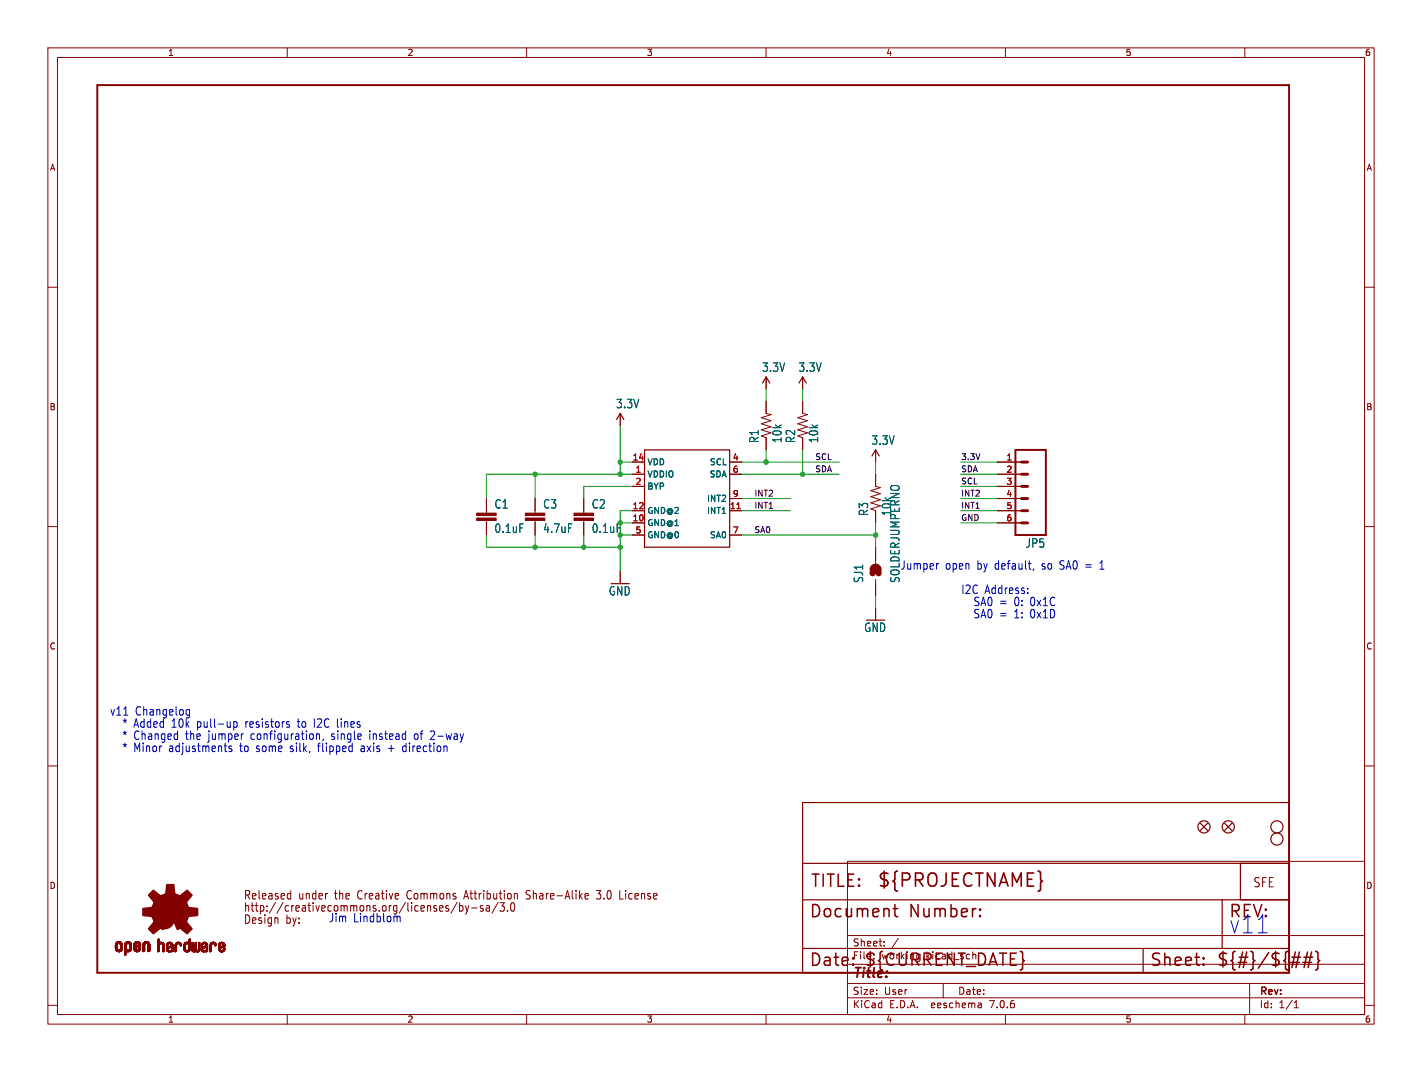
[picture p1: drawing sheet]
<svg xmlns="http://www.w3.org/2000/svg" width="297mm" height="224mm" viewBox="0 0 297 224" stroke-linecap="round" stroke-linejoin="round" font-family="sans-serif">
<defs><g id="words">
<text font-size="5.3" fill="#0000c2" x="256.5" y="195.3">v11</text>
<text font-size="3.8" fill="#840000" x="183.1" y="185.7">${PROJECTNAME}</text>
<g font-size="3.5" fill="#840000">
<text x="169.2" y="185.7">TITLE:</text>
<text x="168.9" y="192.1">Document</text>
<text x="189.9" y="192.1">Number:</text>
<text x="168.9" y="202.2">Date:</text>
<text x="180.3" y="202.2">${CURRENT_DATE}</text>
<text x="240" y="202.2">Sheet:</text>
<text x="254" y="202.2">${#}/${##}</text>
</g>
<text font-size="3.5" fill="#0000c2" x="256.5" y="192.1">REV:</text>
<text font-size="2.8" fill="#840000" x="178" y="204.8">Title:</text>
<text font-size="2.7" fill="#840000" x="261.6" y="185.6">SFE</text>
<g font-size="2.5" fill="#006464">
<text x="159.1" y="77.9">3.3V</text>
<text x="166.7" y="77.9">3.3V</text>
<text x="128.6" y="85.5">3.3V</text>
<text x="158.7" y="92.7" transform="rotate(-90 158.7 92.7)">R1</text>
<text x="163.5" y="92.7" transform="rotate(-90 163.5 92.7)">10k</text>
<text x="166.3" y="92.7" transform="rotate(-90 166.3 92.7)">R2</text>
<text x="171.1" y="92.7" transform="rotate(-90 171.1 92.7)">10k</text>
<text x="181.9" y="93.1">3.3V</text>
<text x="103.2" y="106.4">C1</text>
<text x="113.3" y="106.4">C3</text>
<text x="123.5" y="106.4">C2</text>
<text x="181.5" y="107.9" transform="rotate(-90 181.5 107.9)">R3</text>
<text x="186.3" y="107.9" transform="rotate(-90 186.3 107.9)">10k</text>
<text x="103.2" y="111.5">0.1uF</text>
<text x="113.3" y="111.5">4.7uF</text>
<text x="123.5" y="111.5">0.1uF</text>
<text x="188" y="119.1">Jumper</text>
<text x="214.1" y="114.6">JP5</text>
<text x="127.1" y="124.6">GND</text>
<text x="180.5" y="121.9" transform="rotate(-90 180.5 121.9)">SJ1</text>
<text x="188.1" y="121.9" transform="rotate(-90 188.1 121.9)">SOLDERJUMPERNO</text>
<text x="180.4" y="132.2">GND</text>
</g>
<g font-size="2.5" fill="#0000c2">
<text x="197.4" y="119.1">open</text>
<text x="204.1" y="119.1">by default,</text>
<text x="217.9" y="119.1">so SA0 =</text>
<text x="230.4" y="119.1">1</text>
<text x="200.7" y="124.2">I2C Address:</text>
<text x="203.2" y="126.8">SA0 =</text>
<text x="203.2" y="129.3">SA0 =</text>
<text x="211.9" y="126.8">0: 0x1C</text>
<text x="211.9" y="129.3">1: 0x1D</text>
<text x="22.9" y="149.6">v11</text>
<text x="28.2" y="149.6">Changelog</text>
<text x="25.4" y="154.7">* Changed</text>
<text x="25.4" y="152.2">* Added</text>
<text x="35.9" y="152.2">10k</text>
<text x="38.8" y="154.7">the</text>
<text x="41.3" y="152.2">pull-up</text>
<text x="43.6" y="154.7">jumper</text>
<text x="51.5" y="152.2">resistors</text>
<text x="52.6" y="154.7">configuration,</text>
<text x="62.6" y="152.2">to</text>
<text x="66.1" y="152.2">I2C lines</text>
<text x="69.6" y="154.7">single</text>
<text x="77.7" y="154.7">instead</text>
<text x="87.2" y="154.7">of</text>
<text x="90.8" y="154.7">2-way</text>
<text x="25.4" y="157.2">* Minor</text>
<text x="35.3" y="157.2">adjustments</text>
<text x="50.3" y="157.2">to</text>
<text x="53.8" y="157.2">some</text>
<text x="61" y="157.2">silk,</text>
<text x="67" y="157.2">flipped</text>
<text x="76.1" y="157.2">axis</text>
<text x="81.9" y="157.2">+</text>
<text x="85.1" y="157.2">direction</text>
<text x="50.8" y="190.7">http://creativecommons.org/licenses/by-sa/3.0</text>
<text x="68.6" y="192.8">Jim</text>
<text x="73.8" y="192.8">Lindblom</text>
</g>
<g font-size="2.5" fill="#840000">
<text x="50.8" y="188.2">Released</text>
<text x="62.4" y="188.2">under</text>
<text x="70.1" y="188.2">the</text>
<text x="75.1" y="188.2">Creative</text>
<text x="85.6" y="188.2">Commons</text>
<text x="97.9" y="188.2">Attribution</text>
<text x="111" y="188.2">Share-Alike</text>
<text x="126.1" y="188.2">3.0</text>
<text x="131.1" y="188.2">License</text>
<text x="50.8" y="193.2">Design</text>
<text x="59.7" y="193.2">by:</text>
</g>
<g font-size="2.1" fill="#840000">
<text x="178" y="197.9">Sheet:</text>
<text x="178" y="200.6">File:</text>
<text x="184.1" y="200.6">working.kicad_sch</text>
<text x="178" y="208">Size:</text>
<text x="184.7" y="208">User</text>
<text x="200" y="208">Date:</text>
<text x="263" y="208.2">Rev:</text>
<text x="178" y="210.8">KiCad</text>
<text x="185.7" y="210.8">E.D.A.</text>
<text x="194.6" y="210.8">eeschema</text>
<text x="207" y="210.8">7.0.6</text>
<text x="263" y="210.8">Id:</text>
<text x="267.1" y="210.8">1/1</text>
</g>
<g font-size="1.8" fill="#840000">
<text x="35" y="11.9">1</text>
<text x="85" y="11.9">2</text>
<text x="135" y="11.9">3</text>
<text x="185" y="11.9">4</text>
<text x="235" y="11.9">5</text>
<text x="285" y="11.9">6</text>
<text x="10.3" y="35.9">A</text>
<text x="285.3" y="35.9">A</text>
<text x="10.3" y="85.9">B</text>
<text x="285.3" y="85.9">B</text>
<text x="10.3" y="135.9">C</text>
<text x="285.3" y="135.9">C</text>
<text x="10.3" y="185.9">D</text>
<text x="285.3" y="185.9">D</text>
<text x="35" y="213.8">1</text>
<text x="85" y="213.8">2</text>
<text x="135" y="213.8">3</text>
<text x="185" y="213.8">4</text>
<text x="235" y="213.8">5</text>
<text x="285" y="213.8">6</text>
</g>
<g font-size="1.8" fill="#a90000">
<text x="132" y="96.3">14</text>
<text x="132.6" y="98.8">1</text>
<text x="132.6" y="101.3">2</text>
<text x="153" y="96.3">4</text>
<text x="153" y="98.8">6</text>
<text x="210.1" y="96.3">1</text>
<text x="210.1" y="98.8">2</text>
<text x="210.1" y="101.3">3</text>
<text x="132" y="106.4">12</text>
<text x="152.4" y="106.4">11</text>
<text x="153" y="103.9">9</text>
<text x="210.1" y="103.9">4</text>
<text x="210.1" y="106.4">5</text>
<text x="132" y="109">10</text>
<text x="132.6" y="111.5">5</text>
<text x="153" y="111.5">7</text>
<text x="210.1" y="109">6</text>
</g>
<g font-size="1.8" fill="#006464">
<text x="135.1" y="99.9">VDDIO</text>
<text x="135.1" y="97.4">VDD</text>
<text x="148.1" y="99.9">SDA</text>
<text x="148.2" y="97.4">SCL</text>
<text x="135.1" y="107.5">GND@2</text>
<text x="135.1" y="102.5">BYP</text>
<text x="147.6" y="107.5">INT1</text>
<text x="147.6" y="105">INT2</text>
<text x="135.1" y="110.1">GND@1</text>
<text x="135.1" y="112.6">GND@0</text>
<text x="148.2" y="112.6">SA0</text>
</g>
<g font-size="1.7" fill="#0f0f0f">
<text x="170.2" y="98.7">SDA</text>
<text x="170.2" y="96.2">SCL</text>
<text x="200.7" y="98.7">SDA</text>
<text x="200.7" y="96.2">3.3V</text>
<text x="200.7" y="101.3">SCL</text>
<text x="157.5" y="106.3">INT1</text>
<text x="157.5" y="103.8">INT2</text>
<text x="200.7" y="103.8">INT2</text>
<text x="200.7" y="106.3">INT1</text>
<text x="157.5" y="111.4">SA0</text>
<text x="200.7" y="108.9">GND</text>
</g>
</g></defs>
<g fill="none" stroke="#840000" stroke-width=".21">
<path d="M10 10h277v203.9h-277zM12 12h273v199.9h-273zM60 10v2M110 10v2M160 10v2M210 10v2M260 10v2M10 60h2M285 60h2M160 78.7v2.6M167.6 78.7v2.6M129.5 86.4v2.5"/>
<path d="M132.1 96.5h2.5M132.1 99.1h2.5M152.4 96.5h2.5M152.4 99.1h2.5M160 83.8v2.6l1 .2-2 .6 2 .7-2 .6 2 .7-2 .6 2 .6-2 .7 1 .3v2.6M167.6 83.8v2.6l1.1 .2-2.1 .6 2.1 .7-2.1 .6 2.1 .7-2.1 .6 2.1 .6-2.1 .7 1 .3v2.6M182.9 94v2.5M182.9 99.1v2.5l1 .3-2 .6 2 .6-2 .7 2 .6-2 .6 2 .7-2 .6 1 .4v2.5M208.3 96.5h5.1M208.3 99.1h5.1M10 110h2M101.6 104.1v3.1"/>
<path d="M101.6 108.7v3.1M111.8 104.1v3.1M111.8 108.7v3.1M121.9 104.1v3.1M121.9 108.7v3.1M129.5 119.4v2.5M132.1 101.6h2.5M132.1 106.7h2.5M132.1 109.2h2.5M132.1 111.8h2.5M152.4 104.1h2.5M152.4 106.7h2.5"/>
<path d="M152.4 111.8h2.5M182.9 114.3v3.4M208.3 101.6h5.1M208.3 104.1h5.1M208.3 106.7h5.1M208.3 109.2h5.1M285 110h2M182.9 121v3.5M182.9 127v2.5M10 160h2M285 160h2M177 179.9h108v32h-108z"/>
<path d="M60.3 186.6l.4 .1M60.7 186v1.8M60.7 187.7l-.4 .1M95.5 188.5l-1.3 2.3M96 188.6v1.7M96 189.2h.4l.3 .3-.1 .8h-.6M97 187.3h.7M97.2 189.2l.4 1.1M97.4 186l-.6 1.8M97.6 190.3l-.4 .6M97.9 189.2l-.3 1.1M98.5 189.7h1.2"/>
<path d="M100.9 189.2h-.4l-.2 .2 .1 .3 .5 .1v.5h-.6M101.6 189.2h.6v1.1M102.2 189.6l-.5 .1-.2 .2 .2 .4h.5M104 188.5l-1.3 2.3M105.3 188.6l-.5 .6 .5 .2v.8l-.2 .1h-.5l-.2-.1M106 190.2v.1M106.7 188.9l-.1 .8 .2 .5 .2 .1h.3l.1-.3v-1.1M109.9 187.7l.5 .1M110.5 186h-.3l-.3 .4 .1 .4 .4 .2M122.7 186.6l.2 .4-.7 .2M122.8 187.7l-.1 .1M124.6 187.6l.2 .2 .5-.1"/>
<path d="M124.6 186h.9l-.5 .7 .3 .1M129.4 187.8h.8M177 195.4h108M184.7 197.5v.1M184.7 196.7v.1M187.6 196l-1.3 2M10 210h2M60 211.9v2M110 211.9v2M160 211.9v2M177 208.4h108M177 205.4h108"/>
<path d="M177 201.4h108M197 205.4v3M204.9 209.6l.1 .9M205 210.4l-.2 .1M205 209.9h-.2M210 211.9v2M260 211.9v2M261 205.4v6.5M270.3 210.5h.9M270.3 209.4l.4-.4v1.5M285 210h2"/>
</g>
<g fill="none" stroke="#840000" stroke-width=".25">
<path d="M128.8 87.6l.7-1.2 .8 1.2M134.6 94h17.8v20.3h-17.8zM159.3 80l.7-1.3 .8 1.3M166.9 80l.7-1.3 .8 1.3M182.1 95.3l.8-1.3 .7 1.3M167.6 167.6h101.6v35.6h-101.6zM250.7 172l1.5 1.5M252.2 172l-1.5 1.5M255.8 172l1.5 1.5M257.3 172l-1.5 1.5M167.6 188h101.6M167.6 180.3h101.6"/>
<path d="M167.6 198.1h101.6M238.8 198.1v5.1M255.3 188v10.1M259.1 180.3v7.7"/>
<circle cx="251.5" cy="172.7" r="1.27"/>
<circle cx="256.5" cy="172.7" r="1.27"/>
<circle cx="266.7" cy="172.7" r="1.27"/>
<circle cx="266.7" cy="175.3" r="1.27"/>
</g>
<path d="M20.3 17.8h248.9v185.4h-248.9zM212.1 94h6.3v17.8h-6.3z" fill="none" stroke="#840000" stroke-width=".41"/>
<path d="M213.4 96.5h1.2M213.4 99.1h1.2M213.4 101.6h1.2M213.4 104.1h1.2M213.4 106.7h1.2M213.4 109.2h1.2" fill="none" stroke="#840000" stroke-width=".61"/>
<path d="M153.9 106.3h.7" fill="none" stroke="#a90000" stroke-width=".21"/>
<path d="M182.2 119.8l.2-.5 .5-.2 .4 .2 .2 .5M182.2 119l.2-.4 .5-.2 .4 .2 .2 .4" fill="none" stroke="#840000" stroke-width="1.3"/>
<g fill="none" stroke="#840000" stroke-width=".32">
<path d="M186.5 189.8h1M186.9 188.9v2.2l.1 .3 .5 .1M204.7 191.2l.1 .2-.1 .1M204.7 191.2l-.1 .2 .1 .1M204.7 189.9v.2M204.7 191.2v.3M204.7 189.9l.1 .1-.1 .1M204.7 189.9l-.1 .1 .1 .1M269.8 199.9h1.8M271.4 198.9l-.7 3.2M272.4 199.9h1.8M273.1 198.9l-.7 3.2"/>
<path d="M273.9 198.9l-.7 3.2M274.8 198.7l.3 .2 .2 .2v1.2l.3 .4-.3 .3v1.2l-.2 .3-.3 .1M178.2 201.4l.1 .1-.1 .1M251.4 201.4l.1 .1-.1 .1M251.4 201.4l-.1 .1 .1 .1M251.4 200.1v.2M251.4 201.4v.2M251.4 200.1l.1 .1-.1 .1M251.4 200.1l-.1 .1 .1 .1M269.6 201h1.8M272.1 201h1.8"/>
</g>
<g fill="#840000" stroke="#840000" stroke-width=".21">
<path d="M99.6 108.2h4v.5h-4z"/>
<path d="M99.6 107.2h4v.5h-4z"/>
<path d="M24.1 198.1h.4z"/>
<path d="M24.1 198l.4 .1z"/>
<path d="M24.1 198h.4z"/>
<path d="M24.1 197.9l.4 .1z"/>
<path d="M24.1 197.9h.4z"/>
<path d="M24.1 197.8l.4 .1z"/>
<path d="M24.1 197.8h.4z"/>
<path d="M24.1 197.7l.4 .1z"/>
<path d="M24.1 197.7h.4z"/>
<path d="M24.1 197.6l.4 .1z"/>
<path d="M24.1 197.6h.4z"/>
<path d="M24.1 197.5l.4 .1z"/>
<path d="M24.1 197.5h.4z"/>
<path d="M24.1 197.4l.4 .1z"/>
<path d="M24.1 197.4h.4z"/>
<path d="M24.1 198.2h.4z"/>
<path d="M24.1 198.1l.4 .1z"/>
<path d="M24.1 197.3l.4 .1z"/>
<path d="M24.1 197.3h.4z"/>
<path d="M24.1 198.3h.5z"/>
<path d="M24.1 198.3h.4z"/>
<path d="M24.1 198.2l.4 .1z"/>
<path d="M24.1 197.2l.4 .1z"/>
<path d="M24.1 197.2h.4z"/>
<path d="M24.1 197.2h.5z"/>
<path d="M24.1 198.3l.5 .1z"/>
<path d="M24.1 197.1l.5 .1z"/>
<path d="M24.1 197.1h.5z"/>
<path d="M24.1 198.4h.6z"/>
<path d="M24.1 198.4h.5z"/>
<path d="M24.1 197.1h.6z"/>
<path d="M24.2 198.4h.5z"/>
<path d="M24.2 197.1h.5z"/>
<path d="M24.2 197.1h.6z"/>
<path d="M24.2 198.4h1.3z"/>
<path d="M24.2 198.4h.6z"/>
<path d="M24.2 197.1h1.3z"/>
<path d="M24.2 198.5h1.3z"/>
<path d="M24.2 198.4l1.3 .1z"/>
<path d="M24.2 197l1.3 .1z"/>
<path d="M24.2 197h1.3z"/>
<path d="M24.2 198.5h1.2z"/>
<path d="M24.2 197h1.2z"/>
<path d="M24.3 198.5h1.1z"/>
<path d="M24.3 196.9l1.1 .1z"/>
<path d="M24.3 198.5l1.1 .1z"/>
<path d="M24.3 196.9h1.1z"/>
<path d="M24.3 198.6h1.1z"/>
<path d="M24.3 198.6h1z"/>
<path d="M24.3 196.9h1z"/>
<path d="M24.4 198.6l.9 .1z"/>
<path d="M24.4 196.8l.9 .1z"/>
<path d="M24.4 198.7h.9z"/>
<path d="M24.4 196.8h.9z"/>
<path d="M24.4 196.8h.8z"/>
<path d="M24.4 198.7h.8z"/>
<path d="M24.5 198.7h.7z"/>
<path d="M24.5 196.8h.7z"/>
<path d="M24.5 198.7l.6 .1z"/>
<path d="M24.5 196.7l.6 .1z"/>
<path d="M24.6 198.8h.5z"/>
<path d="M24.6 196.7h.5z"/>
<path d="M24.6 198.8h.4z"/>
<path d="M24.6 196.7h.4z"/>
<path d="M24.7 198.8h.3z"/>
<path d="M24.7 196.7h.3z"/>
<path d="M24.7 198.8h.2z"/>
<path d="M24.7 196.7h.2z"/>
<path d="M24.9 197.1h.6z"/>
<path d="M24.9 198.4h.6z"/>
<path d="M25 198.4h.5z"/>
<path d="M25 197.1h.5z"/>
<path d="M25 198.3l.5 .1z"/>
<path d="M25.1 198.3h.4z"/>
<path d="M25.1 197.1l.4 .1z"/>
<path d="M25.1 197.2h.4z"/>
<path d="M25.1 197.2l.4 .1z"/>
<path d="M25.1 198.2l.4 .1z"/>
<path d="M25.1 198.2h.4z"/>
<path d="M25.1 197.3h.4z"/>
<path d="M25.2 198.2h.4z"/>
<path d="M25.2 197.3h.4z"/>
<path d="M25.2 198.1l.4 .1z"/>
<path d="M25.2 198.1h.4z"/>
<path d="M25.2 198l.4 .1z"/>
<path d="M25.2 198h.4z"/>
<path d="M25.2 197.9l.4 .1z"/>
<path d="M25.2 197.9h.4z"/>
<path d="M25.2 197.8l.4 .1z"/>
<path d="M25.2 197.8h.4z"/>
<path d="M25.2 197.7l.4 .1z"/>
<path d="M25.2 197.7h.4z"/>
<path d="M25.2 197.6l.4 .1z"/>
<path d="M25.2 197.6h.4z"/>
<path d="M25.2 197.5l.4 .1z"/>
<path d="M25.2 197.5h.4z"/>
<path d="M25.2 197.4l.4 .1z"/>
<path d="M25.2 197.4h.4z"/>
<path d="M25.2 197.3l.4 .1z"/>
<path d="M26 199.4l.2 .1z"/>
<path d="M26 199.4h.3z"/>
<path d="M26 199.4h.4z"/>
<path d="M26 199.3l.4 .1z"/>
<path d="M26 199.3h.4z"/>
<path d="M26 199.2l.4 .1z"/>
<path d="M26 199.2h.4z"/>
<path d="M26 199.1l.4 .1z"/>
<path d="M26 199.1h.4z"/>
<path d="M26 199l.4 .1z"/>
<path d="M26 199h.4z"/>
<path d="M26 198.9l.4 .1z"/>
<path d="M26 198.9h.4z"/>
<path d="M26 198.8l.4 .1z"/>
<path d="M26 198.8h.4z"/>
<path d="M26 198.7l1.1 .1z"/>
<path d="M26 198.7h1.1z"/>
<path d="M26 198.7h1.2z"/>
<path d="M26 198.6l1.2 .1z"/>
<path d="M26 198.6h1.2z"/>
<path d="M26 198.6h1.3z"/>
<path d="M26 198.5l1.3 .1z"/>
<path d="M26 198.5h1.3z"/>
<path d="M26 198.5h1.4z"/>
<path d="M26 198.4l1.4 .1z"/>
<path d="M26 198.4h1.4z"/>
<path d="M26 198.4h.7z"/>
<path d="M26 198.4h.6z"/>
<path d="M26 198.3l.5 .1z"/>
<path d="M26 198.3h.5z"/>
<path d="M26 198.2l.4 .1z"/>
<path d="M26 198.2h.4z"/>
<path d="M26 198.1l.4 .1z"/>
<path d="M26 198.1h.4z"/>
<path d="M26 198l.4 .1z"/>
<path d="M26 198h.4z"/>
<path d="M26 197.9l.4 .1z"/>
<path d="M26 197.9h.4z"/>
<path d="M26 197.8l.4 .1z"/>
<path d="M26 197.8h.4z"/>
<path d="M26 197.7l.4 .1z"/>
<path d="M26 197.7h.4z"/>
<path d="M26 197.6l.4 .1z"/>
<path d="M26 197.6h.4z"/>
<path d="M26 197.5l.4 .1z"/>
<path d="M26 197.5h.4z"/>
<path d="M26 197.4l.4 .1z"/>
<path d="M26 197.4h.4z"/>
<path d="M26 197.3l.4 .1z"/>
<path d="M26 197.3h.4z"/>
<path d="M26 199.5h.2z"/>
<path d="M26 197.2l.5 .1z"/>
<path d="M26 197.2h.5z"/>
<path d="M26.1 197.2h.4z"/>
<path d="M26.1 197.1l.4 .1z"/>
<path d="M26.1 197.1h.4z"/>
<path d="M26.1 197.1h.5z"/>
<path d="M26.1 197.1h.6z"/>
<path d="M26.1 197.1h1.3z"/>
<path d="M26.1 197l1.3 .1z"/>
<path d="M26.1 197h1.3z"/>
<path d="M26.1 197h1.2z"/>
<path d="M26.2 197h1.1z"/>
<path d="M26.2 196.9l1.1 .1z"/>
<path d="M26.2 196.9h1.1z"/>
<path d="M26.2 196.9h1z"/>
<path d="M26.3 196.9h.9z"/>
<path d="M26.3 196.8l.9 .1z"/>
<path d="M26.3 196.8h.9z"/>
<path d="M26.3 196.8h.8z"/>
<path d="M26.4 196.8h.7z"/>
<path d="M26.4 196.7l.7 .1z"/>
<path d="M26.5 198.8h.5z"/>
<path d="M26.5 196.7h.5z"/>
<path d="M26.6 196.7h.3z"/>
<path d="M26.6 198.8h.3z"/>
<path d="M26.6 196.7h.2z"/>
<path d="M26.7 198.8h.1z"/>
<path d="M26.8 197.1h.6z"/>
<path d="M26.8 198.4h.6z"/>
<path d="M26.9 198.4h.5z"/>
<path d="M26.9 197.1h.5z"/>
<path d="M27 198.3l.4 .1z"/>
<path d="M27 197.1l.4 .1z"/>
<path d="M27 198.3h.4z"/>
<path d="M27 197.2h.4z"/>
<path d="M27 198.3h.5z"/>
<path d="M27 197.2h.5z"/>
<path d="M27 197.2l.5 .1z"/>
<path d="M27 198.2l.5 .1z"/>
<path d="M27 197.3h.5z"/>
<path d="M27.1 198.2h.4z"/>
<path d="M27.1 197.3h.4z"/>
<path d="M27.1 198.1l.4 .1z"/>
<path d="M27.1 198.1h.4z"/>
<path d="M27.1 197.4h.4z"/>
<path d="M27.1 197.3l.4 .1z"/>
<path d="M27.1 198l.4 .1z"/>
<path d="M27.1 198h.4z"/>
<path d="M27.1 197.9l.4 .1z"/>
<path d="M27.1 197.9h.4z"/>
<path d="M27.1 197.8l.4 .1z"/>
<path d="M27.1 197.8h.4z"/>
<path d="M27.1 197.7l.4 .1z"/>
<path d="M27.1 197.7h.4z"/>
<path d="M27.1 197.6l.4 .1z"/>
<path d="M27.1 197.6h.4z"/>
<path d="M27.1 197.5l.4 .1z"/>
<path d="M27.1 197.5h.4z"/>
<path d="M27.1 197.4l.4 .1z"/>
<path d="M27.9 198.2h.5z"/>
<path d="M27.9 198.2h.4z"/>
<path d="M27.9 198.1l.4 .1z"/>
<path d="M27.9 198.1h.4z"/>
<path d="M27.9 198.1h.5z"/>
<path d="M27.9 198l.5 .1z"/>
<path d="M27.9 198h.6z"/>
<path d="M27.9 198h.7z"/>
<path d="M27.9 197.9l.7 .1z"/>
<path d="M27.9 197.9h.8z"/>
<path d="M27.9 197.9h.9z"/>
<path d="M27.9 197.8l.9 .1z"/>
<path d="M27.9 197.8h1z"/>
<path d="M27.9 197.8h1.1z"/>
<path d="M27.9 197.8h1.2z"/>
<path d="M27.9 197.7l1.2 .1z"/>
<path d="M27.9 197.7h1.2z"/>
<path d="M27.9 197.7h1.3z"/>
<path d="M27.9 197.7h1.4z"/>
<path d="M27.9 197.6l1.4 .1z"/>
<path d="M27.9 197.6h1.4z"/>
<path d="M27.9 197.6h.4z"/>
<path d="M27.9 197.5l.4 .1z"/>
<path d="M27.9 197.5h.4z"/>
<path d="M27.9 197.4l.4 .1z"/>
<path d="M27.9 197.4h.4z"/>
<path d="M27.9 197.3l.4 .1z"/>
<path d="M27.9 197.3h.4z"/>
<path d="M27.9 197.3h.5z"/>
<path d="M27.9 198.3h.5z"/>
<path d="M27.9 198.2l.5 .1z"/>
<path d="M27.9 197.2l.5 .1z"/>
<path d="M27.9 197.2h.5z"/>
<path d="M28 198.4h.5z"/>
<path d="M28 198.3l.4 .1z"/>
<path d="M28 198.3h.4z"/>
<path d="M28 197.2h.4z"/>
<path d="M28 197.1l.4 .1z"/>
<path d="M28 197.1h.5z"/>
<path d="M28 198.4h1.3z"/>
<path d="M28 198.4h.6z"/>
<path d="M28 197.1h.6z"/>
<path d="M28 198.5h1.3z"/>
<path d="M28 198.4l1.3 .1z"/>
<path d="M28 197.1h1.3z"/>
<path d="M28 197l1.3 .1z"/>
<path d="M28 197h1.3z"/>
<path d="M28.1 198.5h1.1z"/>
<path d="M28.1 197h1.2z"/>
<path d="M28.1 198.5l1.1 .1z"/>
<path d="M28.1 197h1.1z"/>
<path d="M28.1 198.6h1.1z"/>
<path d="M28.1 196.9l1.1 .1z"/>
<path d="M28.1 196.9h1.1z"/>
<path d="M28.2 198.6h.9z"/>
<path d="M28.2 196.9h1z"/>
<path d="M28.2 198.6l.9 .1z"/>
<path d="M28.2 196.9h.9z"/>
<path d="M28.2 196.8l.9 .1z"/>
<path d="M28.2 198.7h.9z"/>
<path d="M28.2 196.8h.9z"/>
<path d="M28.3 196.8h.8z"/>
<path d="M28.3 198.7h.7z"/>
<path d="M28.3 196.8h.7z"/>
<path d="M28.3 196.7l.7 .1z"/>
<path d="M28.4 198.7l.6 .1z"/>
<path d="M28.4 196.7h.5z"/>
<path d="M28.4 198.8h.5z"/>
<path d="M28.4 197.6h1z"/>
<path d="M28.5 198.8h.4z"/>
<path d="M28.5 197.6h.9z"/>
<path d="M28.5 196.7h.3z"/>
<path d="M28.5 198.8h.3z"/>
<path d="M28.6 197.6h.8z"/>
<path d="M28.6 196.7h.1z"/>
<path d="M28.6 197.5l.8 .1z"/>
<path d="M28.6 197.5h.8z"/>
<path d="M28.7 197.5h.7z"/>
<path d="M28.7 197.1h.6z"/>
<path d="M28.7 198.4h.6z"/>
<path d="M28.8 197.1h.5z"/>
<path d="M28.8 198.4h.5z"/>
<path d="M28.8 197.5h.6z"/>
<path d="M28.8 197.4l.6 .1z"/>
<path d="M28.8 197.4h.6z"/>
<path d="M28.9 197.1l.5 .1z"/>
<path d="M28.9 198.3l.4 .1z"/>
<path d="M28.9 197.2h.5z"/>
<path d="M28.9 198.3h.4z"/>
<path d="M28.9 197.4h.5z"/>
<path d="M28.9 198.3h.5z"/>
<path d="M28.9 197.2l.5 .1z"/>
<path d="M28.9 197.3h.5z"/>
<path d="M29 198.2l.4 .1z"/>
<path d="M29 198.2h.4z"/>
<path d="M29 197.4h.4z"/>
<path d="M29 197.3l.4 .1z"/>
<path d="M29 197.3h.4z"/>
<path d="M29 198.1l.4 .1z"/>
<path d="M29 198.1h.4z"/>
<path d="M29 198l.4 .1z"/>
<path d="M29 198h.4z"/>
<path d="M29.1 198h.3z"/>
<path d="M29.1 197.9l.3 .1z"/>
<path d="M29.2 197.9h.2z"/>
<path d="M29.8 198.7h.3z"/>
<path d="M29.8 198.7h.4z"/>
<path d="M29.8 198.6l.4 .1z"/>
<path d="M29.8 198.6h.4z"/>
<path d="M29.8 198.5l.4 .1z"/>
<path d="M29.8 198.5h.4z"/>
<path d="M29.8 198.4l.4 .1z"/>
<path d="M29.8 198.4h.4z"/>
<path d="M29.8 198.3l.4 .1z"/>
<path d="M29.8 198.3h.4z"/>
<path d="M29.8 198.2l.4 .1z"/>
<path d="M29.8 198.2h.4z"/>
<path d="M29.8 198.1l.4 .1z"/>
<path d="M29.8 198.1h.4z"/>
<path d="M29.8 198l.4 .1z"/>
<path d="M29.8 198h.4z"/>
<path d="M29.8 197.9l.4 .1z"/>
<path d="M29.8 197.9h.4z"/>
<path d="M29.8 197.8l.4 .1z"/>
<path d="M29.8 197.8h.4z"/>
<path d="M29.8 197.7l.4 .1z"/>
<path d="M29.8 197.7h.4z"/>
<path d="M29.8 197.6l.4 .1z"/>
<path d="M29.8 197.6h.4z"/>
<path d="M29.8 197.5l.4 .1z"/>
<path d="M29.8 197.5h.4z"/>
<path d="M29.8 197.4l.4 .1z"/>
<path d="M29.8 197.4h.4z"/>
<path d="M29.8 197.3l.4 .1z"/>
<path d="M29.8 197.3h.4z"/>
<path d="M29.9 198.7l.2 .1z"/>
<path d="M29.9 197.3h.3z"/>
<path d="M29.9 197.3h.4z"/>
<path d="M29.9 198.8h.1z"/>
<path d="M29.9 197.2l.4 .1z"/>
<path d="M29.9 197.2h.4z"/>
<path d="M29.9 197.1l.5 .1z"/>
<path d="M29.9 197.1h.5z"/>
<path d="M29.9 197.1h.6z"/>
<path d="M29.9 197.1h1.3z"/>
<path d="M29.9 197l1.3 .1z"/>
<path d="M29.9 197h1.3z"/>
<path d="M30 197h1.2z"/>
<path d="M30 197h1.1z"/>
<path d="M30 196.9l1.1 .1z"/>
<path d="M30 196.9h1.1z"/>
<path d="M30.1 196.9h1z"/>
<path d="M30.1 196.8l.9 .1z"/>
<path d="M30.1 196.8h.9z"/>
<path d="M30.2 196.8h.8z"/>
<path d="M30.2 196.8h.7z"/>
<path d="M30.2 196.7l.7 .1z"/>
<path d="M30.3 196.7h.5z"/>
<path d="M30.4 196.7h.4z"/>
<path d="M30.4 196.7h.3z"/>
<path d="M30.5 196.7h.2z"/>
<path d="M30.6 197.1h.6z"/>
<path d="M30.7 197.1h.5z"/>
<path d="M30.8 197.1h.4z"/>
<path d="M30.8 197.1l.4 .1z"/>
<path d="M30.8 197.2h.4z"/>
<path d="M30.8 197.2h.5z"/>
<path d="M30.9 197.2l.4 .1z"/>
<path d="M30.9 197.3h.4z"/>
<path d="M30.9 198.7h.3z"/>
<path d="M30.9 198.7h.4z"/>
<path d="M30.9 198.6l.4 .1z"/>
<path d="M30.9 198.6h.4z"/>
<path d="M30.9 198.5l.4 .1z"/>
<path d="M30.9 198.5h.4z"/>
<path d="M30.9 198.4l.4 .1z"/>
<path d="M30.9 198.4h.4z"/>
<path d="M30.9 198.3l.4 .1z"/>
<path d="M30.9 198.3h.4z"/>
<path d="M30.9 198.2l.4 .1z"/>
<path d="M30.9 198.2h.4z"/>
<path d="M30.9 198.1l.4 .1z"/>
<path d="M30.9 198.1h.4z"/>
<path d="M30.9 198l.4 .1z"/>
<path d="M30.9 198h.4z"/>
<path d="M30.9 197.9l.4 .1z"/>
<path d="M30.9 197.9h.4z"/>
<path d="M30.9 197.8l.4 .1z"/>
<path d="M30.9 197.8h.4z"/>
<path d="M30.9 197.7l.4 .1z"/>
<path d="M30.9 197.7h.4z"/>
<path d="M30.9 197.6l.4 .1z"/>
<path d="M30.9 197.6h.4z"/>
<path d="M30.9 197.5l.4 .1z"/>
<path d="M30.9 197.5h.4z"/>
<path d="M30.9 197.4l.4 .1z"/>
<path d="M30.9 197.4h.4z"/>
<path d="M30.9 197.3l.4 .1z"/>
<path d="M30.9 198.7l.2 .1z"/>
<path d="M30.9 198.8h.2z"/>
<path d="M33 198.8h.1z"/>
<path d="M33 196.3h.2z"/>
<path d="M33 198.7l.2 .1z"/>
<path d="M33 198.7h.2z"/>
<path d="M33 198.6l.2 .1z"/>
<path d="M33 198.6h.2z"/>
<path d="M33 198.5l.2 .1z"/>
<path d="M33 198.5h.2z"/>
<path d="M33 198.4l.2 .1z"/>
<path d="M33 198.4h.2z"/>
<path d="M33 198.3l.2 .1z"/>
<path d="M33 198.3h.2z"/>
<path d="M33 198.2l.2 .1z"/>
<path d="M33 198.2h.2z"/>
<path d="M33 198.1l.2 .1z"/>
<path d="M33 198.1h.2z"/>
<path d="M33 198l.2 .1z"/>
<path d="M33 198h.2z"/>
<path d="M33 197.9l.2 .1z"/>
<path d="M33 197.9h.2z"/>
<path d="M33 197.8l.2 .1z"/>
<path d="M33 197.8h.2z"/>
<path d="M33 197.7l.2 .1z"/>
<path d="M33 197.7h.2z"/>
<path d="M33 197.6l.2 .1z"/>
<path d="M33 197.6h.2z"/>
<path d="M33 197.5l.2 .1z"/>
<path d="M33 197.5h.2z"/>
<path d="M33 197.5h.3z"/>
<path d="M33 197.4l.3 .1z"/>
<path d="M33 197.4h.3z"/>
<path d="M33 197.3l.3 .1z"/>
<path d="M33 197.3h.3z"/>
<path d="M33 197.2l.3 .1z"/>
<path d="M33 197.2h.4z"/>
<path d="M33 197.1l.5 .1z"/>
<path d="M33 197.1h.5z"/>
<path d="M33 197.1h.6z"/>
<path d="M33 197.1h1.2z"/>
<path d="M33 197l1.2 .1z"/>
<path d="M33 197h1.1z"/>
<path d="M33 196.9l1 .1z"/>
<path d="M33 196.9h1z"/>
<path d="M33 196.9h.3z"/>
<path d="M33 196.9h.2z"/>
<path d="M33 196.8l.2 .1z"/>
<path d="M33 196.8h.2z"/>
<path d="M33 196.7l.2 .1z"/>
<path d="M33 196.7h.2z"/>
<path d="M33 196.6l.2 .1z"/>
<path d="M33 196.6h.2z"/>
<path d="M33 196.5l.2 .1z"/>
<path d="M33 196.5h.2z"/>
<path d="M33 196.4l.2 .1z"/>
<path d="M33 196.4h.2z"/>
<path d="M33 196.3l.2 .1z"/>
<path d="M33 196.2l.2 .1z"/>
<path d="M33 196.2h.2z"/>
<path d="M33.1 196.2h.1z"/>
<path d="M33.4 196.9h.5z"/>
<path d="M33.4 196.8l.5 .1z"/>
<path d="M33.5 196.8h.3z"/>
<path d="M33.7 197.1h.5z"/>
<path d="M33.8 197.1h.4z"/>
<path d="M33.8 197.1l.4 .1z"/>
<path d="M33.9 197.2h.3z"/>
<path d="M33.9 197.2h.4z"/>
<path d="M33.9 197.2l.4 .1z"/>
<path d="M33.9 197.3h.4z"/>
<path d="M34 197.3h.3z"/>
<path d="M34 197.3l.3 .1z"/>
<path d="M34 197.4h.3z"/>
<path d="M34 197.5h.3z"/>
<path d="M34 197.4l.3 .1z"/>
<path d="M34 198.8h.2z"/>
<path d="M34 198.7l.3 .1z"/>
<path d="M34 198.7h.3z"/>
<path d="M34 198.6l.3 .1z"/>
<path d="M34 198.6h.3z"/>
<path d="M34 198.5l.3 .1z"/>
<path d="M34 198.5h.3z"/>
<path d="M34 198.4l.3 .1z"/>
<path d="M34 198.4h.3z"/>
<path d="M34 198.3l.3 .1z"/>
<path d="M34 198.3h.3z"/>
<path d="M34 198.2l.3 .1z"/>
<path d="M34 198.2h.3z"/>
<path d="M34 198.1l.3 .1z"/>
<path d="M34 198.1h.3z"/>
<path d="M34 198l.3 .1z"/>
<path d="M34 198h.3z"/>
<path d="M34 197.9l.3 .1z"/>
<path d="M34 197.9h.3z"/>
<path d="M34 197.8l.3 .1z"/>
<path d="M34 197.8h.3z"/>
<path d="M34 197.7l.3 .1z"/>
<path d="M34 197.7h.3z"/>
<path d="M34 197.6l.3 .1z"/>
<path d="M34 197.6h.3z"/>
<path d="M34 197.5l.3 .1z"/>
<path d="M34.8 198.4h.3z"/>
<path d="M34.8 198.3l.3 .1z"/>
<path d="M34.8 198.3h.3z"/>
<path d="M34.8 198.3h.2z"/>
<path d="M34.8 198.2l.3 .1z"/>
<path d="M34.8 198.2h.3z"/>
<path d="M34.8 197.6h.1z"/>
<path d="M34.8 197.6h.2z"/>
<path d="M34.8 197.5l.2 .1z"/>
<path d="M34.8 197.5h.2z"/>
<path d="M34.8 198.4l.3 .1z"/>
<path d="M34.8 197.4l.2 .1z"/>
<path d="M34.8 197.4h.2z"/>
<path d="M34.8 197.4h.3z"/>
<path d="M34.8 198.5h.4z"/>
<path d="M34.8 198.5h.3z"/>
<path d="M34.8 198.1l.3 .1z"/>
<path d="M34.8 198.1h.3z"/>
<path d="M34.8 198.1h.4z"/>
<path d="M34.8 197.3l.3 .1z"/>
<path d="M34.8 197.3h.3z"/>
<path d="M34.8 198.5h.5z"/>
<path d="M34.8 198.1h.5z"/>
<path d="M34.8 198.6h.8z"/>
<path d="M34.8 198.5l.5 .1z"/>
<path d="M34.8 198l.5 .1z"/>
<path d="M34.8 197.2l.4 .1z"/>
<path d="M34.8 197.2h.4z"/>
<path d="M34.8 198h.6z"/>
<path d="M34.9 198.6h.7z"/>
<path d="M34.9 198h.5z"/>
<path d="M34.9 197.2h.3z"/>
<path d="M34.9 198h.6z"/>
<path d="M34.9 197.1l.4 .1z"/>
<path d="M34.9 197.1h.4z"/>
<path d="M34.9 197.1h.5z"/>
<path d="M34.9 198.6l.7 .1z"/>
<path d="M34.9 197.9l.6 .1z"/>
<path d="M34.9 198.7h.7z"/>
<path d="M34.9 197.9h.7z"/>
<path d="M34.9 197.1h1.1z"/>
<path d="M34.9 198.7h.8z"/>
<path d="M35 198.7h.7z"/>
<path d="M35 197l1 .1z"/>
<path d="M35 197h1z"/>
<path d="M35 197.9h.7z"/>
<path d="M35 197h.9z"/>
<path d="M35 197.9h.8z"/>
<path d="M35 198.7l.7 .1z"/>
<path d="M35 197.8l1.1 .1z"/>
<path d="M35 196.9l.9 .1z"/>
<path d="M35.1 198.8h.6z"/>
<path d="M35.1 196.9h.7z"/>
<path d="M35.1 197.8h1z"/>
<path d="M35.1 198.8h.5z"/>
<path d="M35.2 196.9h.5z"/>
<path d="M35.2 198.8h.4z"/>
<path d="M35.2 197.8h.9z"/>
<path d="M35.2 196.8l.5 .1z"/>
<path d="M35.3 196.8h.3z"/>
<path d="M35.3 197.7l.8 .1z"/>
<path d="M35.3 197.7h.8z"/>
<path d="M35.4 197.7h.7z"/>
<path d="M35.4 198.5l.2 .1z"/>
<path d="M35.4 196.8h.1z"/>
<path d="M35.4 198.5h.2z"/>
<path d="M35.5 197.7h.6z"/>
<path d="M35.5 197.1h.5z"/>
<path d="M35.5 197.6l.6 .1z"/>
<path d="M35.6 197.6h.5z"/>
<path d="M35.6 197.1h.4z"/>
<path d="M35.6 197.1l.4 .1z"/>
<path d="M35.7 197.2h.3z"/>
<path d="M35.7 197.2h.4z"/>
<path d="M35.7 197.6h.4z"/>
<path d="M35.7 197.2l.4 .1z"/>
<path d="M35.7 197.3h.4z"/>
<path d="M35.8 197.6h.3z"/>
<path d="M35.8 197.3h.3z"/>
<path d="M35.8 197.5l.3 .1z"/>
<path d="M35.8 197.9h.3z"/>
<path d="M35.8 197.5h.3z"/>
<path d="M35.8 197.4h.3z"/>
<path d="M35.8 197.3l.3 .1z"/>
<path d="M35.8 198.8h.2z"/>
<path d="M35.8 198.7l.3 .1z"/>
<path d="M35.8 198.7h.3z"/>
<path d="M35.8 198.6l.3 .1z"/>
<path d="M35.8 198.6h.3z"/>
<path d="M35.8 198.5l.3 .1z"/>
<path d="M35.8 198.5h.3z"/>
<path d="M35.8 198.4l.3 .1z"/>
<path d="M35.8 198.4h.3z"/>
<path d="M35.8 198.3l.3 .1z"/>
<path d="M35.8 198.3h.3z"/>
<path d="M35.8 198.2l.3 .1z"/>
<path d="M35.8 198.2h.3z"/>
<path d="M35.8 198.1l.3 .1z"/>
<path d="M35.8 198.1h.3z"/>
<path d="M35.8 198l.3 .1z"/>
<path d="M35.8 198h.3z"/>
<path d="M35.8 197.9l.3 .1z"/>
<path d="M35.8 197.4l.3 .1z"/>
<path d="M36.6 198.8h.1z"/>
<path d="M36.6 198.8h.2z"/>
<path d="M36.6 198.7l.2 .1z"/>
<path d="M36.6 198.7h.2z"/>
<path d="M36.6 198.7h.3z"/>
<path d="M36.6 198.6l.3 .1z"/>
<path d="M36.6 198.6h.3z"/>
<path d="M36.6 198.5l.3 .1z"/>
<path d="M36.6 198.5h.3z"/>
<path d="M36.6 198.4l.3 .1z"/>
<path d="M36.6 198.4h.3z"/>
<path d="M36.6 198.3l.3 .1z"/>
<path d="M36.6 198.3h.3z"/>
<path d="M36.6 198.2l.3 .1z"/>
<path d="M36.6 198.2h.3z"/>
<path d="M36.6 198.1l.3 .1z"/>
<path d="M36.6 198.1h.3z"/>
<path d="M36.6 198l.3 .1z"/>
<path d="M36.6 198h.3z"/>
<path d="M36.6 197.9l.3 .1z"/>
<path d="M36.6 197.9h.3z"/>
<path d="M36.6 197.8l.3 .1z"/>
<path d="M36.6 197.8h.3z"/>
<path d="M36.6 197.7l.3 .1z"/>
<path d="M36.6 197.7h.3z"/>
<path d="M36.6 197.6l.3 .1z"/>
<path d="M36.6 197.6h.3z"/>
<path d="M36.6 197.5l.3 .1z"/>
<path d="M36.6 197.5h.3z"/>
<path d="M36.6 197.4l.3 .1z"/>
<path d="M36.6 197.4h.3z"/>
<path d="M36.6 197.3l.3 .1z"/>
<path d="M36.6 197.3h.3z"/>
<path d="M36.6 197.3h.4z"/>
<path d="M36.6 197.2l.4 .1z"/>
<path d="M36.6 197.2h.4z"/>
<path d="M36.7 197.2h.3z"/>
<path d="M36.7 197.2h.4z"/>
<path d="M36.7 197.1l.4 .1z"/>
<path d="M36.7 197.1h.4z"/>
<path d="M36.7 197.1h.5z"/>
<path d="M36.7 197.1h1.1z"/>
<path d="M36.7 197l1.1 .1z"/>
<path d="M36.7 197h1.1z"/>
<path d="M36.8 197h1z"/>
<path d="M36.8 197h.9z"/>
<path d="M36.8 196.9l.9 .1z"/>
<path d="M36.9 196.9h.8z"/>
<path d="M36.9 196.9h.7z"/>
<path d="M37 196.9h.6z"/>
<path d="M37 196.9h.5z"/>
<path d="M37 196.8l.5 .1z"/>
<path d="M37.1 196.8h.3z"/>
<path d="M37.2 196.8h.1z"/>
<path d="M37.3 197.1h.5z"/>
<path d="M37.4 197.1h.4z"/>
<path d="M37.4 197.1l.4 .1z"/>
<path d="M37.5 197.2h.4z"/>
<path d="M37.5 197.2l.4 .1z"/>
<path d="M37.6 197.3h.3z"/>
<path d="M37.6 197.3l.3 .1z"/>
<path d="M37.6 197.4h.3z"/>
<path d="M37.7 197.5h.2z"/>
<path d="M37.7 197.4l.2 .1z"/>
<path d="M37.7 197.4h.2z"/>
<path d="M37.7 197.6h.1z"/>
<path d="M37.7 197.5l.2 .1z"/>
<path d="M38.4 198.2h.3z"/>
<path d="M38.4 198.1l.3 .1z"/>
<path d="M38.4 198.1h.3z"/>
<path d="M38.4 198l.3 .1z"/>
<path d="M38.4 198h.3z"/>
<path d="M38.4 197.9l.3 .1z"/>
<path d="M38.4 197.9h.3z"/>
<path d="M38.4 197.8l.3 .1z"/>
<path d="M38.4 197.8h.3z"/>
<path d="M38.4 197.7l.3 .1z"/>
<path d="M38.4 197.7h.3z"/>
<path d="M38.4 197.6l.3 .1z"/>
<path d="M38.4 197.6h.3z"/>
<path d="M38.4 197.5l.3 .1z"/>
<path d="M38.4 197.5h.3z"/>
<path d="M38.4 197.4l.3 .1z"/>
<path d="M38.4 197.4h.3z"/>
<path d="M38.4 198.3h.3z"/>
<path d="M38.4 198.2l.3 .1z"/>
<path d="M38.4 198.4h.4z"/>
<path d="M38.4 198.4h.3z"/>
<path d="M38.4 198.3l.3 .1z"/>
<path d="M38.4 197.3l.3 .1z"/>
<path d="M38.4 197.3h.3z"/>
<path d="M38.4 197.3h.4z"/>
<path d="M38.4 197.2l.4 .1z"/>
<path d="M38.4 198.5h.4z"/>
<path d="M38.4 198.4l.4 .1z"/>
<path d="M38.4 197.2h.4z"/>
<path d="M38.5 198.5h.4z"/>
<path d="M38.5 197.2h.3z"/>
<path d="M38.5 197.2h.4z"/>
<path d="M38.5 197.1l.4 .1z"/>
<path d="M38.5 198.5h.5z"/>
<path d="M38.5 197.1h.4z"/>
<path d="M38.5 198.6h1.1z"/>
<path d="M38.5 198.5l.5 .1z"/>
<path d="M38.5 197.1h.5z"/>
<path d="M38.5 197.1h1.3z"/>
<path d="M38.6 198.6h1z"/>
<path d="M38.6 197l1.2 .1z"/>
<path d="M38.6 197h1.2z"/>
<path d="M38.6 198.6l1 .1z"/>
<path d="M38.6 198.7h.9z"/>
<path d="M38.7 198.7h.8z"/>
<path d="M38.7 197h1.1z"/>
<path d="M38.7 196.9l1.1 .1z"/>
<path d="M38.7 196.9h1.1z"/>
<path d="M38.7 198.7l.7 .1z"/>
<path d="M38.7 198.8h.7z"/>
<path d="M38.8 196.9h.6z"/>
<path d="M38.8 198.8h.6z"/>
<path d="M38.8 196.9h.5z"/>
<path d="M38.8 198.8h.5z"/>
<path d="M38.8 196.8l.5 .1z"/>
<path d="M38.9 198.8h.4z"/>
<path d="M38.9 196.8h.4z"/>
<path d="M39 196.8h.1z"/>
<path d="M39.1 197.1h.7z"/>
<path d="M39.1 198.5l.5 .1z"/>
<path d="M39.2 197.1h.6z"/>
<path d="M39.2 198.5h.5z"/>
<path d="M39.2 197.1l.6 .1z"/>
<path d="M39.3 198.5h.4z"/>
<path d="M39.3 197.2h.5z"/>
<path d="M39.3 198.4l.4 .1z"/>
<path d="M39.4 198.4h.3z"/>
<path d="M39.4 197.2h.4z"/>
<path d="M39.4 197.2l.4 .1z"/>
<path d="M39.4 197.3h.4z"/>
<path d="M39.4 196.9h.4z"/>
<path d="M39.4 198.3l.3 .1z"/>
<path d="M39.4 198.3h.3z"/>
<path d="M39.4 197.3l.4 .1z"/>
<path d="M39.5 198.3h.2z"/>
<path d="M39.5 198.3h.3z"/>
<path d="M39.5 198.2l.3 .1z"/>
<path d="M39.5 198.2h.3z"/>
<path d="M39.5 198.1h.3z"/>
<path d="M39.5 198l.3 .1z"/>
<path d="M39.5 198h.3z"/>
<path d="M39.5 197.9h.3z"/>
<path d="M39.5 197.8l.3 .1z"/>
<path d="M39.5 197.8h.3z"/>
<path d="M39.5 197.7h.3z"/>
<path d="M39.5 197.6h.3z"/>
<path d="M39.5 197.5h.3z"/>
<path d="M39.5 197.4l.3 .1z"/>
<path d="M39.5 197.4h.3z"/>
<path d="M39.5 196.9h.3z"/>
<path d="M39.5 196.8l.3 .1z"/>
<path d="M39.5 196.8h.3z"/>
<path d="M39.5 196.7h.3z"/>
<path d="M39.5 196.6h.3z"/>
<path d="M39.5 196.5h.3z"/>
<path d="M39.5 196.4l.3 .1z"/>
<path d="M39.5 196.4h.3z"/>
<path d="M39.5 196.3l.3 .1z"/>
<path d="M39.5 196.3h.3z"/>
<path d="M39.5 198.1l.3 .1z"/>
<path d="M39.5 197.9l.3 .1z"/>
<path d="M39.5 197.7l.3 .1z"/>
<path d="M39.5 197.6l.3 .1z"/>
<path d="M39.5 197.5l.3 .1z"/>
<path d="M39.5 196.7l.3 .1z"/>
<path d="M39.5 196.6l.3 .1z"/>
<path d="M39.5 196.5l.3 .1z"/>
<path d="M39.5 196.2l.3 .1z"/>
<path d="M39.5 196.2h.3z"/>
<path d="M39.6 196.2h.2z"/>
<path d="M39.6 196.2h.1z"/>
<path d="M40 198.3h.3z"/>
<path d="M40 198.2l.3 .1z"/>
<path d="M40 198.2h.3z"/>
<path d="M40 198.1l.3 .1z"/>
<path d="M40 198.1h.3z"/>
<path d="M40 198l.3 .1z"/>
<path d="M40 198h.3z"/>
<path d="M40 197.9l.3 .1z"/>
<path d="M40 197.9h.3z"/>
<path d="M40 197.8l.3 .1z"/>
<path d="M40 197.8h.3z"/>
<path d="M40 197.7l.3 .1z"/>
<path d="M40 197.7h.3z"/>
<path d="M40 197.6l.3 .1z"/>
<path d="M40 197.6h.3z"/>
<path d="M40 197.5l.3 .1z"/>
<path d="M40 197.5h.3z"/>
<path d="M40 197.4l.3 .1z"/>
<path d="M40 197.4h.3z"/>
<path d="M40 197.3l.3 .1z"/>
<path d="M40 197.3h.3z"/>
<path d="M40 197.2l.3 .1z"/>
<path d="M40 197.2h.3z"/>
<path d="M40 197.1l.3 .1z"/>
<path d="M40 197.1h.3z"/>
<path d="M40 197l.3 .1z"/>
<path d="M40 197h.3z"/>
<path d="M40 198.5h.4z"/>
<path d="M40 198.4l.4 .1z"/>
<path d="M40 198.4h.4z"/>
<path d="M40 198.4h.3z"/>
<path d="M40 198.3l.3 .1z"/>
<path d="M40 196.9l.3 .1z"/>
<path d="M40.1 198.5h.3z"/>
<path d="M40.1 196.9h.2z"/>
<path d="M40.1 198.5l1.6 .1z"/>
<path d="M40.1 198.5h.4z"/>
<path d="M40.1 198.6h1.6z"/>
<path d="M40.1 198.6h1.5z"/>
<path d="M40.1 198.7h1.5z"/>
<path d="M40.1 198.6l1.5 .1z"/>
<path d="M40.2 198.7h1.4z"/>
<path d="M40.2 196.9h.1z"/>
<path d="M40.2 198.7h1.3z"/>
<path d="M40.2 198.7l.6 .1z"/>
<path d="M40.3 198.8h.5z"/>
<path d="M40.3 198.8h.4z"/>
<path d="M40.4 198.8h.3z"/>
<path d="M40.6 198.5h.6z"/>
<path d="M40.6 198.5h.5z"/>
<path d="M40.7 198.5h.4z"/>
<path d="M40.7 198.4l.4 .1z"/>
<path d="M40.7 198.4h.4z"/>
<path d="M40.7 198.4h.3z"/>
<path d="M40.7 198.3l.3 .1z"/>
<path d="M40.7 198.3h.3z"/>
<path d="M40.7 198.2h.3z"/>
<path d="M40.7 198.1h.3z"/>
<path d="M40.7 198h.3z"/>
<path d="M40.7 197.9l.3 .1z"/>
<path d="M40.7 197.9h.3z"/>
<path d="M40.7 198.2l.3 .1z"/>
<path d="M40.7 198.1l.3 .1z"/>
<path d="M40.7 198l.3 .1z"/>
<path d="M40.7 197.8l.3 .1z"/>
<path d="M40.7 197.8h.3z"/>
<path d="M40.7 197.7l.3 .1z"/>
<path d="M40.7 197.7h.3z"/>
<path d="M40.7 197.6l.3 .1z"/>
<path d="M40.7 197.6h.3z"/>
<path d="M40.7 197.5l.3 .1z"/>
<path d="M40.7 197.5h.3z"/>
<path d="M40.7 197.4l.3 .1z"/>
<path d="M40.7 197.4h.3z"/>
<path d="M40.7 197.3l.3 .1z"/>
<path d="M40.7 197.3h.3z"/>
<path d="M40.7 197.2l.3 .1z"/>
<path d="M40.7 197.2h.3z"/>
<path d="M40.7 197.1l.3 .1z"/>
<path d="M40.7 197.1h.3z"/>
<path d="M40.7 197l.3 .1z"/>
<path d="M40.7 197h.3z"/>
<path d="M40.8 196.9l.2 .1z"/>
<path d="M40.8 196.9h.2z"/>
<path d="M40.9 196.9h.1z"/>
<path d="M40.9 198.7l.6 .1z"/>
<path d="M41 198.8h.5z"/>
<path d="M41 198.8h.4z"/>
<path d="M41.1 198.8h.3z"/>
<path d="M41.3 198.5h.4z"/>
<path d="M41.4 198.5h.3z"/>
<path d="M41.4 198.4l.3 .1z"/>
<path d="M41.4 198.4h.3z"/>
<path d="M41.4 198.3l.3 .1z"/>
<path d="M41.4 198.3h.3z"/>
<path d="M41.5 198.3h.2z"/>
<path d="M41.5 198.2l.2 .1z"/>
<path d="M41.5 198.2h.2z"/>
<path d="M41.5 198.1l.2 .1z"/>
<path d="M41.5 198.1h.2z"/>
<path d="M41.5 198l.2 .1z"/>
<path d="M41.5 198h.2z"/>
<path d="M41.5 197.9l.2 .1z"/>
<path d="M41.5 197.9h.2z"/>
<path d="M41.5 197.8l.2 .1z"/>
<path d="M41.5 197.8h.2z"/>
<path d="M41.5 197.7l.2 .1z"/>
<path d="M41.5 197.7h.2z"/>
<path d="M41.5 197.6l.2 .1z"/>
<path d="M41.5 197.6h.2z"/>
<path d="M41.5 197.5l.2 .1z"/>
<path d="M41.5 197.5h.2z"/>
<path d="M41.5 197.4l.2 .1z"/>
<path d="M41.5 197.4h.2z"/>
<path d="M41.5 197.3l.2 .1z"/>
<path d="M41.5 197.3h.2z"/>
<path d="M41.5 197.2l.2 .1z"/>
<path d="M41.5 197.2h.2z"/>
<path d="M41.5 197.1l.2 .1z"/>
<path d="M41.5 197.1h.2z"/>
<path d="M41.5 197l.2 .1z"/>
<path d="M41.5 197h.2z"/>
<path d="M41.5 196.9l.2 .1z"/>
<path d="M41.5 196.9h.2z"/>
<path d="M41.6 196.9h.1z"/>
<path d="M42 198.4h.3z"/>
<path d="M42 198.3l.3 .1z"/>
<path d="M42 198.3h.3z"/>
<path d="M42 198.2l.3 .1z"/>
<path d="M42 198.2h.3z"/>
<path d="M42 198.4l.4 .1z"/>
<path d="M42 198.4h.4z"/>
<path d="M42 198.2h.4z"/>
<path d="M42 197.6h.1z"/>
<path d="M42 197.6h.2z"/>
<path d="M42 197.5l.3 .1z"/>
<path d="M42 197.5h.3z"/>
<path d="M42 197.4l.3 .1z"/>
<path d="M42 197.4h.3z"/>
<path d="M42 198.5h.4z"/>
<path d="M42 198.1l.4 .1z"/>
<path d="M42 198.1h.4z"/>
<path d="M42 197.3l.3 .1z"/>
<path d="M42 197.3h.3z"/>
<path d="M42.1 198.5h.4z"/>
<path d="M42.1 198.5h.3z"/>
<path d="M42.1 198.1h.3z"/>
<path d="M42.1 198.1h.4z"/>
<path d="M42.1 197.3h.2z"/>
<path d="M42.1 197.3h.3z"/>
<path d="M42.1 198.5l.7 .1z"/>
<path d="M42.1 198.1h.5z"/>
<path d="M42.1 198.6h.8z"/>
<path d="M42.1 198l.5 .1z"/>
<path d="M42.1 198h.5z"/>
<path d="M42.1 197.2l.3 .1z"/>
<path d="M42.1 197.2h.3z"/>
<path d="M42.1 198h.6z"/>
<path d="M42.1 197.2h.4z"/>
<path d="M42.1 198h.7z"/>
<path d="M42.1 197.1l.4 .1z"/>
<path d="M42.1 197.1h.5z"/>
<path d="M42.1 197.9l.7 .1z"/>
<path d="M42.2 198.6l.7 .1z"/>
<path d="M42.2 197.9h.6z"/>
<path d="M42.2 197.1h.4z"/>
<path d="M42.2 197.1h.5z"/>
<path d="M42.2 198.7h.7z"/>
<path d="M42.2 197.1h1z"/>
<path d="M42.2 197.9h.7z"/>
<path d="M42.2 197l1 .1z"/>
<path d="M42.2 197h1z"/>
<path d="M42.2 197.9h.8z"/>
<path d="M42.3 198.7h.6z"/>
<path d="M42.3 197.9h.7z"/>
<path d="M42.3 197h.8z"/>
<path d="M42.3 198.7l.6 .1z"/>
<path d="M42.3 197.8l.7 .1z"/>
<path d="M42.3 196.9l.8 .1z"/>
<path d="M42.3 198.8h.6z"/>
<path d="M42.3 196.9h.8z"/>
<path d="M42.3 197.8h1.1z"/>
<path d="M42.4 198.8h.5z"/>
<path d="M42.4 196.9h.6z"/>
<path d="M42.4 197.8h1z"/>
<path d="M42.4 198.8h.4z"/>
<path d="M42.5 196.8l.4 .1z"/>
<path d="M42.5 197.8h.9z"/>
<path d="M42.5 196.8h.4z"/>
<path d="M42.6 197.7l.8 .1z"/>
<path d="M42.6 197.7h.8z"/>
<path d="M42.7 198.5h.1z"/>
<path d="M42.7 197.7h.7z"/>
<path d="M42.7 197.1h.5z"/>
<path d="M42.8 197.1h.5z"/>
<path d="M42.8 197.7h.6z"/>
<path d="M42.8 197.6l.6 .1z"/>
<path d="M42.8 197.6h.6z"/>
<path d="M42.9 197.6h.5z"/>
<path d="M42.9 197.1l.4 .1z"/>
<path d="M42.9 197.2h.4z"/>
<path d="M43 197.2h.3z"/>
<path d="M43 197.6h.4z"/>
<path d="M43 197.2l.3 .1z"/>
<path d="M43 197.3h.3z"/>
<path d="M43 197.5l.4 .1z"/>
<path d="M43 197.3h.4z"/>
<path d="M43 197.5h.4z"/>
<path d="M43.1 197.8l.3 .1z"/>
<path d="M43.1 197.5h.3z"/>
<path d="M43.1 197.3l.3 .1z"/>
<path d="M43.1 197.9h.3z"/>
<path d="M43.1 197.4h.3z"/>
<path d="M43.1 198.8h.1z"/>
<path d="M43.1 198.8h.2z"/>
<path d="M43.1 198.7l.2 .1z"/>
<path d="M43.1 198.7h.2z"/>
<path d="M43.1 198.7h.3z"/>
<path d="M43.1 198.6l.3 .1z"/>
<path d="M43.1 198.6h.3z"/>
<path d="M43.1 198.5l.3 .1z"/>
<path d="M43.1 198.5h.3z"/>
<path d="M43.1 198.4l.3 .1z"/>
<path d="M43.1 198.4h.3z"/>
<path d="M43.1 198.3l.3 .1z"/>
<path d="M43.1 198.3h.3z"/>
<path d="M43.1 198.2l.3 .1z"/>
<path d="M43.1 198.2h.3z"/>
<path d="M43.1 198.1l.3 .1z"/>
<path d="M43.1 198.1h.3z"/>
<path d="M43.1 198l.3 .1z"/>
<path d="M43.1 198h.3z"/>
<path d="M43.1 197.9l.3 .1z"/>
<path d="M43.1 197.4l.3 .1z"/>
<path d="M43.8 198.8h.1z"/>
<path d="M43.8 198.8h.2z"/>
<path d="M43.8 198.7l.3 .1z"/>
<path d="M43.8 198.7h.3z"/>
<path d="M43.8 198.6l.3 .1z"/>
<path d="M43.8 198.6h.3z"/>
<path d="M43.8 198.5l.3 .1z"/>
<path d="M43.8 198.5h.3z"/>
<path d="M43.8 198.4l.3 .1z"/>
<path d="M43.8 198.4h.3z"/>
<path d="M43.8 198.3l.3 .1z"/>
<path d="M43.8 198.3h.3z"/>
<path d="M43.8 198.2l.3 .1z"/>
<path d="M43.8 198.2h.3z"/>
<path d="M43.8 198.1l.3 .1z"/>
<path d="M43.8 198.1h.3z"/>
<path d="M43.8 198l.3 .1z"/>
<path d="M43.8 198h.3z"/>
<path d="M43.8 197.9l.3 .1z"/>
<path d="M43.8 197.9h.3z"/>
<path d="M43.8 197.8l.3 .1z"/>
<path d="M43.8 197.8h.3z"/>
<path d="M43.8 197.7l.3 .1z"/>
<path d="M43.8 197.7h.3z"/>
<path d="M43.8 197.6l.3 .1z"/>
<path d="M43.8 197.6h.3z"/>
<path d="M43.8 197.5l.3 .1z"/>
<path d="M43.8 197.5h.3z"/>
<path d="M43.8 197.4l.3 .1z"/>
<path d="M43.8 197.4h.3z"/>
<path d="M43.9 197.3l.3 .1z"/>
<path d="M43.9 197.3h.3z"/>
<path d="M43.9 197.2l.3 .1z"/>
<path d="M43.9 197.2h.3z"/>
<path d="M43.9 197.2h.4z"/>
<path d="M43.9 197.1l.4 .1z"/>
<path d="M43.9 197.1h.5z"/>
<path d="M43.9 197.1h.6z"/>
<path d="M44 197.1h1.1z"/>
<path d="M44 197.1h1z"/>
<path d="M44 197l1 .1z"/>
<path d="M44 197h1z"/>
<path d="M44.1 197h.9z"/>
<path d="M44.1 197h.8z"/>
<path d="M44.1 196.9l.8 .1z"/>
<path d="M44.1 196.9h.8z"/>
<path d="M44.2 196.9h.7z"/>
<path d="M44.2 196.9h.6z"/>
<path d="M44.3 196.8l.4 .1z"/>
<path d="M44.3 196.8h.4z"/>
<path d="M44.5 196.8h.1z"/>
<path d="M44.5 197.1h.6z"/>
<path d="M44.6 197.1h.5z"/>
<path d="M44.7 197.1l.4 .1z"/>
<path d="M44.7 197.2h.4z"/>
<path d="M44.8 197.2h.3z"/>
<path d="M44.8 197.2l.3 .1z"/>
<path d="M44.8 197.3h.3z"/>
<path d="M44.8 197.3h.4z"/>
<path d="M44.9 197.3h.3z"/>
<path d="M44.9 197.4h.3z"/>
<path d="M44.9 197.3l.3 .1z"/>
<path d="M44.9 197.4l.3 .1z"/>
<path d="M44.9 197.6h.2z"/>
<path d="M44.9 197.5l.2 .1z"/>
<path d="M44.9 197.5h.2z"/>
<path d="M44.9 197.5h.3z"/>
<path d="M45.6 198.3h.4z"/>
<path d="M45.6 198.3h.3z"/>
<path d="M45.6 198.2l.3 .1z"/>
<path d="M45.6 198.2h.3z"/>
<path d="M45.6 198.2h.4z"/>
<path d="M45.6 198.1l.4 .1z"/>
<path d="M45.6 198.1h.4z"/>
<path d="M45.6 198.1h.5z"/>
<path d="M45.6 198.1h.6z"/>
<path d="M45.6 198l.6 .1z"/>
<path d="M45.6 198h.6z"/>
<path d="M45.6 198h.7z"/>
<path d="M45.6 197.9l.8 .1z"/>
<path d="M45.6 197.9h.8z"/>
<path d="M45.6 197.9h.9z"/>
<path d="M45.6 197.9h1z"/>
<path d="M45.6 197.8l1 .1z"/>
<path d="M45.6 197.8h1z"/>
<path d="M45.6 197.8h1.1z"/>
<path d="M45.6 197.8h.4z"/>
<path d="M45.6 197.7l.4 .1z"/>
<path d="M45.6 197.7h.3z"/>
<path d="M45.6 197.6l.3 .1z"/>
<path d="M45.6 197.6h.3z"/>
<path d="M45.6 197.5l.3 .1z"/>
<path d="M45.6 197.5h.3z"/>
<path d="M45.6 197.4l.3 .1z"/>
<path d="M45.6 197.4h.3z"/>
<path d="M45.6 197.4h.4z"/>
<path d="M45.7 198.4h.3z"/>
<path d="M45.7 198.3l.3 .1z"/>
<path d="M45.7 198.3h.3z"/>
<path d="M45.7 197.4h.3z"/>
<path d="M45.7 197.3l.3 .1z"/>
<path d="M45.7 197.3h.3z"/>
<path d="M45.7 198.4l.4 .1z"/>
<path d="M45.7 197.2l.3 .1z"/>
<path d="M45.7 197.2h.3z"/>
<path d="M45.7 198.5h.4z"/>
<path d="M45.7 197.2h.4z"/>
<path d="M45.7 197.1l.4 .1z"/>
<path d="M45.7 198.5h.5z"/>
<path d="M45.7 197.1h.5z"/>
<path d="M45.8 198.5l.5 .1z"/>
<path d="M45.8 197.1h.4z"/>
<path d="M45.8 198.6h1.1z"/>
<path d="M45.8 197.1h.5z"/>
<path d="M45.8 197.1h1.1z"/>
<path d="M45.8 198.6h1z"/>
<path d="M45.8 197l1 .1z"/>
<path d="M45.8 197h1z"/>
<path d="M45.8 198.6l1 .1z"/>
<path d="M45.9 198.7h.9z"/>
<path d="M45.9 197h.9z"/>
<path d="M45.9 198.7h.8z"/>
<path d="M45.9 197h.8z"/>
<path d="M45.9 196.9l.8 .1z"/>
<path d="M45.9 196.9h.8z"/>
<path d="M46 198.7l.7 .1z"/>
<path d="M46 196.9h.7z"/>
<path d="M46 198.8h.6z"/>
<path d="M46 196.9h.6z"/>
<path d="M46 197.8h.8z"/>
<path d="M46.1 197.8h.7z"/>
<path d="M46.1 198.8h.5z"/>
<path d="M46.1 196.9h.5z"/>
<path d="M46.1 196.8l.4 .1z"/>
<path d="M46.1 197.7l.7 .1z"/>
<path d="M46.1 198.8h.4z"/>
<path d="M46.1 196.8h.4z"/>
<path d="M46.2 197.7h.7z"/>
<path d="M46.2 197.7h.8z"/>
<path d="M46.2 196.8h.2z"/>
<path d="M46.3 197.7h.7z"/>
<path d="M46.4 197.6l.6 .1z"/>
<path d="M46.4 197.1h.5z"/>
<path d="M46.4 197.6h.6z"/>
<path d="M46.4 198.5l.5 .1z"/>
<path d="M46.4 198.5h.5z"/>
<path d="M46.5 197.6h.5z"/>
<path d="M46.5 197.1h.4z"/>
<path d="M46.5 198.5h.4z"/>
<path d="M46.5 197.1l.4 .1z"/>
<path d="M46.5 197.2h.4z"/>
<path d="M46.6 198.5h.3z"/>
<path d="M46.6 197.6h.4z"/>
<path d="M46.6 197.2h.3z"/>
<path d="M46.6 197.5l.4 .1z"/>
<path d="M46.6 197.2h.4z"/>
<path d="M46.6 198.4l.3 .1z"/>
<path d="M46.6 197.5h.4z"/>
<path d="M46.6 198.4h.3z"/>
<path d="M46.6 197.2l.4 .1z"/>
<path d="M46.6 198.4h.4z"/>
<path d="M46.6 197.3h.4z"/>
<path d="M46.7 198.4h.3z"/>
<path d="M46.7 197.3h.3z"/>
<path d="M46.7 198.3l.3 .1z"/>
<path d="M46.7 198.3h.3z"/>
<path d="M46.7 197.5h.3z"/>
<path d="M46.7 197.4h.3z"/>
<path d="M46.7 197.3l.3 .1z"/>
<path d="M46.7 198.2l.3 .1z"/>
<path d="M46.7 198.2h.3z"/>
<path d="M46.7 197.4l.3 .1z"/>
<path d="M46.7 198.1l.3 .1z"/>
<path d="M46.7 198.1h.3z"/>
<path d="M46.8 198.1h.2z"/>
<path d="M46.9 198.1h.1z"/>
<path d="M119.9 108.2h4.1v.5h-4.1z"/>
<path d="M119.9 107.2h4.1v.5h-4.1z"/>
<path d="M109.7 108.2h4.1v.5h-4.1z"/>
<path d="M109.7 107.2h4.1v.5h-4.1z"/>
</g>
<path d="M32 186l1.5 1.2 .3-.1 .9-.4 .2-1.9h1.4l.1 1.9 .3 .1 .9 .4 1.5-1.2 1 1-1.2 1.4 .5 1.2 1.8 .2v1.4l-1.8 .2-.4 .9-.1 .3 1.2 1.4-1 1-1.5-1.2-.5 .3-.9-2a1.79 1.79 0 0 1-2.7 1.5 1.79 1.79 0 0 1 .3-3.1l.7 .5 .3 .6 .1 .5-.8 2-.6-.3-1.5 1.2-.9-1 1.1-1.4-.3-.9-.2-.3-1.8-.2v-1.4l1.8-.2 .2-.3 .3-.9-1.1-1.4z" fill="#840000" stroke="#840000" stroke-width=".38"/>
<g fill="none" stroke="#0000c2" stroke-width=".21">
<path d="M196 117.7l-.2 .1M215.9 118.8l-.1 .4M229.7 118.9h.9M229.9 117.5l-.2 .1M214.6 123.8v.2M214.6 122.9v.2M39 149.3h.6M39 148.3h.6M39.6 148.2v1.4M47.8 156.1l.1 .2 .3 .1 .3 .3-.3 .3-.4-.1M48.8 150.7v1.8M48.8 150.8l.4-.1 .3 .4-.1 .7h-.6"/>
<path d="M60 150.7l.4 .1M60 151.3l.4 .1 .1 .3-.2 .2h-.3M66.1 153.3v1.2M66.1 153.4l.2-.1 .4 .1v1.1M67.5 154.4v.2M84.4 155.8l-.3 .4v.5l.3 .3M90 152.8l-.1 .1M90.7 153.4l-.9 1.1h1M83.6 191.6v1"/>
</g>
<g fill="none" stroke="#009600" stroke-width=".21">
<path d="M111.8 99.1v5M129.5 96.5h2.6M129.5 88.9v10.2M132.1 99.1h-30.5v5M154.9 96.5h20.4M154.9 99.1h20.4M160 81.3v2.5M160 94v2.5M167.6 81.3v2.5M167.6 94v5.1M182.9 96.5v2.6M200.7 96.5h7.6"/>
<path d="M200.7 99.1h7.6M101.6 111.8v2.5h27.9M111.8 111.8v2.5M121.9 111.8v2.5M132.1 106.7h-2.6v2.5h2.6M132.1 111.8h-2.6v7.6M132.1 101.6h-10.2v2.5M154.9 106.7h10.2M154.9 104.1h10.2M154.9 111.8h28M182.9 109.2v5.1M200.7 106.7h7.6"/>
<path d="M200.7 104.1h7.6M200.7 101.6h7.6M200.7 109.2h7.6M182.9 124.5v2.5"/>
</g>
<g fill="#009600" stroke="#009600" stroke-width=".21">
<circle cx="129.5" cy="99.1" r=".46"/>
<circle cx="129.5" cy="96.5" r=".46"/>
<circle cx="111.8" cy="99.1" r=".46"/>
<circle cx="121.9" cy="114.3" r=".46"/>
<circle cx="129.5" cy="111.8" r=".46"/>
<circle cx="129.5" cy="114.3" r=".46"/>
<circle cx="129.5" cy="109.2" r=".46"/>
<circle cx="111.8" cy="114.3" r=".46"/>
<circle cx="167.6" cy="99.1" r=".46"/>
<circle cx="182.9" cy="111.8" r=".46"/>
<circle cx="160" cy="96.5" r=".46"/>
</g>
<use href="#words"/>
</svg>
